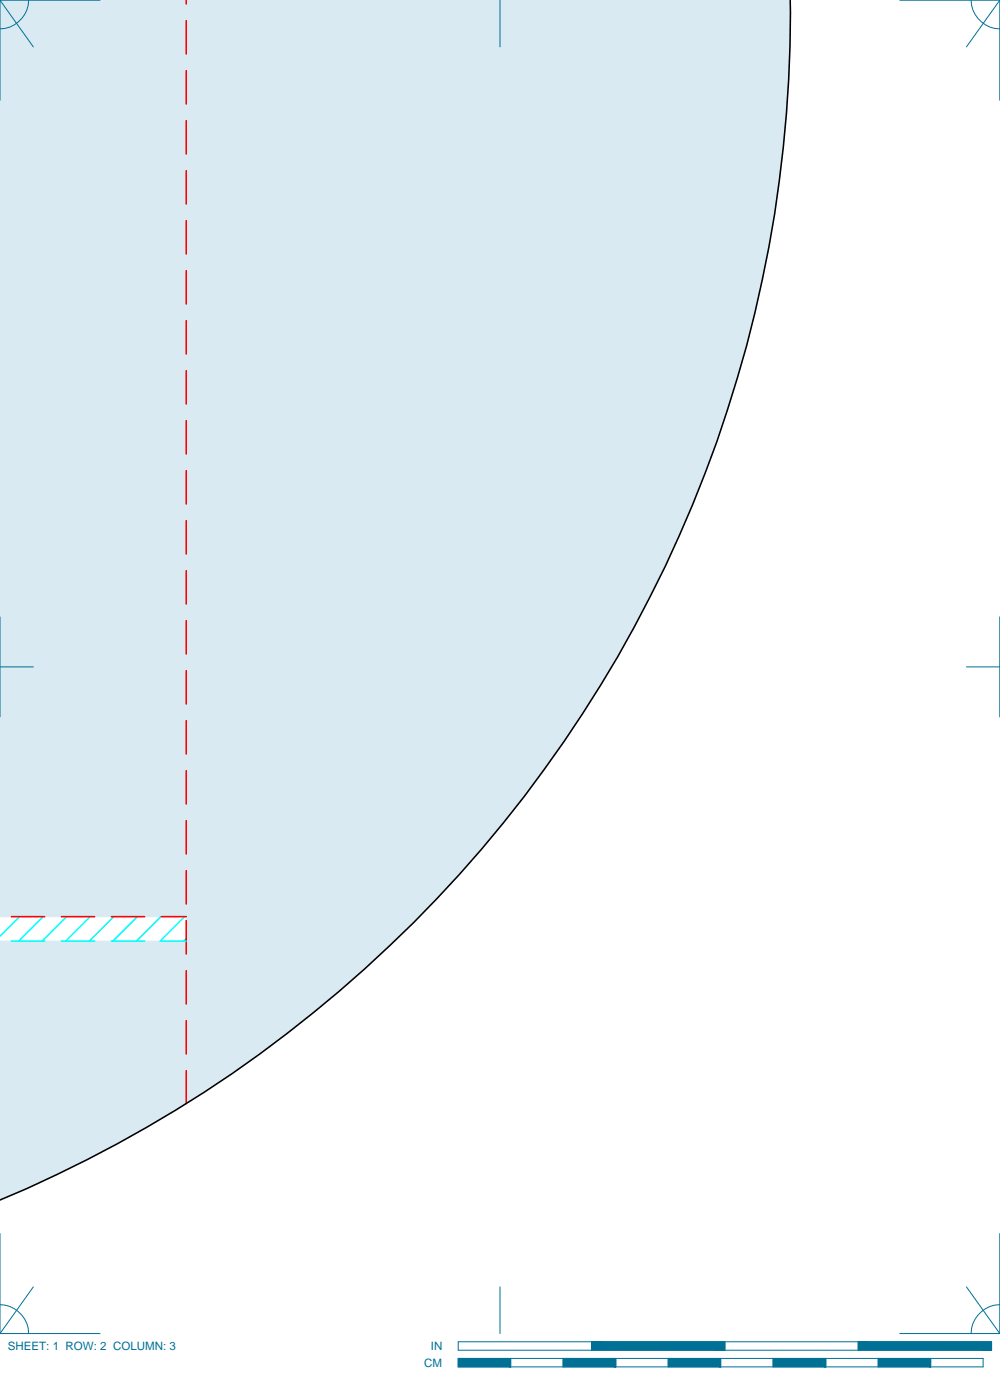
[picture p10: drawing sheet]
<svg xmlns="http://www.w3.org/2000/svg" width="190mm" height="267mm" viewBox="0 0 190 267" stroke-linecap="round" stroke-linejoin="round" font-family="sans-serif">
<defs><g id="words">
<g font-size="2.2" fill="#007095">
<text x="1.5" y="257.2">SHEET: 1 ROW: 2 COLUMN: 3</text>
<text x="82.1" y="257.2">IN</text>
<text x="80.8" y="260.4">CM</text>
</g>
</g></defs>
<!-- layer: 41 SHADE FB -->
<g fill="#d9eaf3" stroke="#d9eaf3" stroke-width=".19">
<path d="M94 0h56.5l.1 2.4z"/>
<path d="M0 1.7l35.5 .7h-35.5z"/>
<path d="M0 7.5l35.5 .8h-35.5z"/>
<path d="M0 8.4l35.5 .1z"/>
<path d="M0 8.6l35.5 .1z"/>
<path d="M0 9l35.5 .1h-35.5z"/>
<path d="M0 9.4l35.5 .2h-35.5z"/>
<path d="M0 9.9l35.5 .1h-35.5z"/>
<path d="M0 10.3l35.5 .1h-35.5z"/>
<path d="M0 10.6l35.5 .1z"/>
<path d="M0 10.7l35.5 .1z"/>
<path d="M0 14.5l35.5 .6h-35.5z"/>
<path d="M0 18.9l35.5 .6h-35.5z"/>
<path d="M0 19.6h35.5z"/>
<path d="M0 19.8h35.5z"/>
<path d="M0 20.1l35.5 .1z"/>
<path d="M0 20.5l35.5 .2h-35.5z"/>
<path d="M0 21l35.5 .1h-35.5z"/>
<path d="M0 21.3l35.5 .1z"/>
<path d="M0 21.5h35.5z"/>
<path d="M0 21.7l35.5 .1z"/>
<path d="M0 21.8h35.5z"/>
<path d="M0 27l35.5 .8h-35.5z"/>
<path d="M0 33.2l35.5 .9h-35.5z"/>
<path d="M0 36.2l35.5 .3h-35.5z"/>
<path d="M0 53.3l35.5 8.6h-35.5z"/>
<path d="M0 64.8l35.5 .4h-35.5z"/>
<path d="M0 70.5l35.5 .9h-35.5z"/>
<path d="M0 76.6l35.5 .9h-35.5z"/>
<path d="M0 82.7l35.5 .8h-35.5z"/>
<path d="M0 88.6l35.5 .9h-35.5z"/>
<path d="M0 94.6l35.5 .8h-35.5z"/>
<path d="M0 100.4l35.5 .8h-35.5z"/>
<path d="M0 106.2l35.5 .8h-35.5z"/>
<path d="M0 110.6l35.5 .6h-35.5z"/>
<path d="M0 112.3l35.5 .4h-35.5z"/>
<path d="M0 147.2l35.5 13.2h-35.5z"/>
<path d="M0 161.5l35.5 .5h-35.5z"/>
<path d="M0 164.8l35.5 .4h-35.5z"/>
<path d="M0 169.2l35.5 .7h-35.5z"/>
<path d="M0 173.9l35.5 .7h-35.5z"/>
<path d="M35.5 203.2h10.6l-5.3 3.6z"/>
<path d="M0 203l35.5 3.8h-35.5z"/>
<path d="M0 209.8l35.5 .4h-35.5z"/>
<path d="M0 213.1l30 .5h-30z"/>
<path d="M0 216.4l24.5 .3h-24.5z"/>
<path d="M0 219.5l18.9 .3h-18.9z"/>
<path d="M0 222.5l13.2 .1h-13.2z"/>
<path d="M0 225.3l7.4 .1h-7.4z"/>
<path d="M0 227.9l1.6 .1z"/>
<path d="M0 228h1.6l-1.6 .6z"/>
<path d="M35.5 2.4l58.5-2.4 56.6 2.4zM35.5 0v2.4l58.5-2.4z"/>
<path d="M0 0v1.7l35.5 .7zM0 0h35.5v2.4z"/>
<path d="M35.5 2.4v5.9h115zM35.5 2.4h115.1l-.1 5.9z"/>
<path d="M0 7.5l35.5 .8v-5.9zM0 2.4h35.5l-35.5 5.1z"/>
<path d="M0 8.4l35.5 .1v-.2zM0 8.3h35.5z"/>
<path d="M35.5 8.3v.4h115zM35.5 8.3h115v.4z"/>
<path d="M0 8.6l35.5 .1v-.2zM0 8.5h35.5l-35.5 .1z"/>
<path d="M35.5 8.7h115zM35.5 8.7h115z"/>
<path d="M0 8.7h35.5zM0 8.7h35.5z"/>
<path d="M35.5 8.7v.4h115zM35.5 8.7h115v.4z"/>
<path d="M0 9l35.5 .1v-.4zM0 8.7h35.5l-35.5 .3z"/>
<path d="M0 9.4l35.5 .2v-.5zM0 9.1h35.5l-35.5 .3z"/>
<path d="M0 9.9l35.5 .1v-.4zM0 9.6h35.5l-35.5 .3z"/>
<path d="M0 10.3l35.5 .1v-.4zM0 10h35.5l-35.5 .3z"/>
<path d="M0 10.6l35.5 .1v-.3zM0 10.4h35.5l-35.5 .2z"/>
<path d="M35.5 9.1v1.7h114.9zM35.5 9.1h115l-.1 1.7z"/>
<path d="M0 10.7l35.5 .1zM0 10.7h35.5z"/>
<path d="M35.5 10.8v4.3h114.7zM35.5 10.8h114.9l-.2 4.3z"/>
<path d="M0 14.5l35.5 .6v-4.3zM0 10.8h35.5l-35.5 3.7z"/>
<path d="M35.5 15.1v4.4h114.4zM35.5 15.1h114.7l-.3 4.4z"/>
<path d="M0 18.9l35.5 .6v-4.4zM0 15.1h35.5l-35.5 3.8z"/>
<path d="M0 19.6l35.5-.1zM0 19.5h35.5z"/>
<path d="M0 19.8h35.5v-.2zM0 19.6h35.5l-35.5 .2z"/>
<path d="M0 20.1l35.5 .1v-.4zM0 19.8h35.5l-35.5 .3z"/>
<path d="M0 20.5l35.5 .2v-.5zM0 20.2h35.5l-35.5 .3z"/>
<path d="M35.5 19.5v1.6h114.4zM35.5 19.5h114.4v1.6z"/>
<path d="M0 21l35.5 .1v-.4zM0 20.7h35.5l-35.5 .3z"/>
<path d="M35.5 21.1v.3h114.3zM35.5 21.1h114.4l-.1 .3z"/>
<path d="M0 21.3l35.5 .1v-.3zM0 21.1h35.5l-35.5 .2z"/>
<path d="M35.5 21.4l114.3 .1zM35.5 21.4l114.3 .1z"/>
<path d="M0 21.5h35.5zM0 21.4h35.5z"/>
<path d="M0 21.7l35.5 .1v-.3zM0 21.5h35.5l-35.5 .2z"/>
<path d="M35.5 21.5v.3h114.3zM35.5 21.5h114.3v.3z"/>
<path d="M0 21.8h35.5zM0 21.8h35.5z"/>
<path d="M35.5 21.8v6h113.8zM35.5 21.8h114.3l-.5 6z"/>
<path d="M0 27l35.5 .8v-6zM0 21.8h35.5l-35.5 5.2z"/>
<path d="M35.5 27.8v6.3h113zM35.5 27.8h113.8l-.8 6.3z"/>
<path d="M0 33.2l35.5 .9v-6.3zM0 27.8h35.5l-35.5 5.4z"/>
<path d="M35.5 34.1v2.4h112.7zM35.5 34.1h113l-.3 2.4z"/>
<path d="M0 36.2l35.5 .3v-2.4zM0 34.1h35.5l-35.5 2.1z"/>
<path d="M35.5 36.5v3.9h112.1zM35.5 36.5h112.7l-.6 3.9z"/>
<path d="M35.5 40.4v6.3h111.1zM35.5 40.4h112.1l-1 6.3z"/>
<path d="M35.5 46.7v6.2h109.8zM35.5 46.7h111.1l-1.3 6.2z"/>
<path d="M35.5 52.9v6.2h108.4zM35.5 52.9h109.8l-1.4 6.2z"/>
<path d="M35.5 59.1v2.8h107.7zM35.5 59.1h108.4l-.7 2.8z"/>
<path d="M0 53.3l35.5 8.6v-25.4zM0 36.5h35.5l-35.5 16.8z"/>
<path d="M35.5 61.9v3.3h106.9zM35.5 61.9h107.7l-.8 3.3z"/>
<path d="M0 64.8l35.5 .4v-3.3zM0 61.9h35.5l-35.5 2.9z"/>
<path d="M35.5 65.2v6.2h105.2zM35.5 65.2h106.9l-1.7 6.2z"/>
<path d="M0 70.5l35.5 .9v-6.2zM0 65.2h35.5l-35.5 5.3z"/>
<path d="M35.5 71.4v6.1h103.3zM35.5 71.4h105.2l-1.9 6.1z"/>
<path d="M0 76.6l35.5 .9v-6.1zM0 71.4h35.5l-35.5 5.2z"/>
<path d="M35.5 77.5v6h101.3zM35.5 77.5h103.3l-2 6z"/>
<path d="M0 82.7l35.5 .8v-6zM0 77.5h35.5l-35.5 5.2z"/>
<path d="M35.5 83.5v6h99.1zM35.5 83.5h101.3l-2.2 6z"/>
<path d="M0 88.6l35.5 .9v-6zM0 83.5h35.5l-35.5 5.1z"/>
<path d="M35.5 89.5v5.9h96.7zM35.5 89.5h99.1l-2.4 5.9z"/>
<path d="M0 94.6l35.5 .8v-5.9zM0 89.5h35.5l-35.5 5.1z"/>
<path d="M35.5 95.4v5.8h94.3zM35.5 95.4h96.7l-2.4 5.8z"/>
<path d="M0 100.4l35.5 .8v-5.8zM0 95.4h35.5l-35.5 5z"/>
<path d="M35.5 101.2v5.8h91.6zM35.5 101.2h94.3l-2.7 5.8z"/>
<path d="M0 106.2l35.5 .8v-5.8zM0 101.2h35.5l-35.5 5z"/>
<path d="M35.5 107v4.2h89.6zM35.5 107h91.6l-2 4.2z"/>
<path d="M0 110.6l35.5 .6v-4.2zM0 107h35.5l-35.5 3.6z"/>
<path d="M35.5 111.2v1.5h88.8zM35.5 111.2h89.6l-.8 1.5z"/>
<path d="M0 112.3l35.5 .4v-1.5zM0 111.2h35.5l-35.5 1.1z"/>
<path d="M35.5 112.7v5.7h85.9zM35.5 112.7h88.8l-2.9 5.7z"/>
<path d="M35.5 118.4v5.6h82.8zM35.5 118.4h85.9l-3.1 5.6z"/>
<path d="M35.5 124v5.4h79.6zM35.5 124h82.8l-3.2 5.4z"/>
<path d="M35.5 129.4v5.4h76.2zM35.5 129.4h79.6l-3.4 5.4z"/>
<path d="M35.5 134.8v5.3h72.7zM35.5 134.8h76.2l-3.5 5.3z"/>
<path d="M35.5 140.1v5.2h69.1zM35.5 140.1h72.7l-3.6 5.2z"/>
<path d="M35.5 145.3v5.2h65.3zM35.5 145.3h69.1l-3.8 5.2z"/>
<path d="M35.5 150.5v5h61.4zM35.5 150.5h65.3l-3.9 5z"/>
<path d="M35.5 155.5v4.9h57.4zM35.5 155.5h61.4l-4 4.9z"/>
<path d="M0 147.2l35.5 13.2v-47.7zM0 112.7h35.5l-35.5 34.5z"/>
<path d="M35.5 160.4v1.6h56zM35.5 160.4h57.4l-1.4 1.6z"/>
<path d="M0 161.5l35.5 .5v-1.6zM0 160.4h35.5l-35.5 1.1z"/>
<path d="M35.5 162v3.2h53.2zM35.5 162h56l-2.8 3.2z"/>
<path d="M0 164.8l35.5 .4v-3.2zM0 162h35.5l-35.5 2.8z"/>
<path d="M35.5 165.2v4.7h48.9zM35.5 165.2h53.2l-4.3 4.7z"/>
<path d="M0 169.2l35.5 .7v-4.7zM0 165.2h35.5l-35.5 4z"/>
<path d="M35.5 169.9v4.6h44.5zM35.5 169.9h48.9l-4.4 4.6z"/>
<path d="M35.5 174.5v.1h44.4zM35.5 174.5h44.5l-.1 .1z"/>
<path d="M0 173.9l35.5 .7v-4.7zM0 169.9h35.5l-35.5 4z"/>
<path d="M35.5 174.6v4.4h40zM35.5 174.6h44.4l-4.4 4.4z"/>
<path d="M35.5 179v.3h39.7zM35.5 179h40l-.3 .3z"/>
<path d="M35.5 179.3v4h35.4zM35.5 179.3h39.7l-4.3 4z"/>
<path d="M35.5 183.3v4.2h30.6zM35.5 183.3h35.4l-4.8 4.2z"/>
<path d="M35.5 187.5v4.1h25.8zM35.5 187.5h30.6l-4.8 4.1z"/>
<path d="M35.5 191.6v4h20.8zM35.5 191.6h25.8l-5 4z"/>
<path d="M35.5 195.6v3.9h15.7zM35.5 195.6h20.8l-5.1 3.9z"/>
<path d="M35.5 199.5v3.7h10.6zM35.5 199.5h15.7l-5.1 3.7z"/>
<path d="M35.5 203.2v3.6h5.3zM35.5 206.8h5.3l-5.3 3.4z"/>
<path d="M0 203l35.5 3.8v-27.5zM0 179.3h35.5l-35.5 23.7z"/>
<path d="M0 209.8l35.5 .4v-3.4zM0 206.8h35.5l-35.5 3z"/>
<path d="M0 213.1l30 .5 5.5-3.4zM0 210.2h35.5l-35.5 2.9z"/>
<path d="M0 216.4l24.5 .3 5.5-3.1zM0 213.6h30l-30 2.8z"/>
<path d="M0 219.5l18.9 .3 5.6-3.1zM0 216.7h24.5l-24.5 2.8z"/>
<path d="M0 222.5l13.2 .1 5.7-2.8zM0 219.8h18.9l-18.9 2.7z"/>
<path d="M0 225.3l7.4 .1 5.8-2.8zM0 222.6h13.2l-13.2 2.7z"/>
<path d="M0 227.9l1.6 .1 5.8-2.6zM0 225.4h7.4l-7.4 2.5z"/>
</g>
<!-- layer: 04 BEVEL -->
<g fill="none" stroke="#0ff" stroke-width=".3">
<path d="M2.2 179.3h6.3M3.7 174.6l-3.7 3.8M8.2 174.6l-4.6 4.7M11.7 179.3h6.3M12.7 174.6l-4.7 4.7M17.2 174.6l-4.7 4.7M21.2 179.3h6.4M21.7 174.6l-4.7 4.7M26.2 174.6l-4.7 4.7M30.6 174.6l-4.6 4.7M30.7 179.3h4.8M35.1 174.6l-4.6 4.7"/>
<path d="M35.5 178.8l-.5 .5"/>
</g>
<!-- layer: 02 SCORE -->
<g fill="none" stroke="#f00" stroke-width=".3">
<path d="M35.5 0v.8M35.5 3.9v6.4M35.5 13.5v6.3M35.5 23v6.3M35.5 32.5v6.4M35.5 42v6.4M35.5 51.6v6.3M35.5 61.1v6.3M35.5 70.6v6.4M35.5 80.1v6.4M35.5 89.7v6.3M35.5 99.2v6.3"/>
<path d="M35.5 108.7v6.4M35.5 118.2v6.4M35.5 127.8v6.3M35.5 137.3v6.3M35.5 146.8v6.4M35.5 156.3v6.4M2.2 174.6h6.3M11.7 174.6h6.3M21.2 174.6h6.4M30.7 174.6h4.8M35.5 165.9v6.3M35.5 175.4v6.3"/>
<path d="M35.5 184.9v6.4M35.5 194.4v6.4M35.5 204v6.2"/>
</g>
<!-- layer: 01 CUT -->
<path d="M150.5 0a245.2 245.2 0 0 1-150.5 228.6" fill="none" stroke="#000" stroke-width=".3"/>
<!-- layer: 22 TILED -->
<g fill="none" stroke="#007095" stroke-width=".19">
<path d="M0 0l6.3 8.9M5.5 0a5.6 5.6 0 0 1-5.5 5.5M19 0h-19v19.1M95.2 0v8.9M171.4 0h19.1v19.1M185 0a5.6 5.6 0 0 0 5.5 5.5M190.5 0l-6.4 8.9M0 117.5v19.1M190.5 117.5v19.1M0 127h6.3M184.1 127h6.4M0 235v19h19"/>
<path d="M190.5 235v19h-19.1M0 248.5a5.6 5.6 0 0 1 5.5 5.5M6.3 245.2l-6.3 8.8M87.3 255.6h101.6v1.6h-101.6zM87.3 258.8h100v1.6h-100zM95.2 245.2v8.8M97.3 258.8v1.6M107.3 258.8v1.6M112.7 255.6v1.6M117.3 258.8v1.6M127.3 258.8v1.6M137.3 258.8v1.6"/>
<path d="M138.1 255.6v1.6M147.3 258.8v1.6M157.3 258.8v1.6M163.5 255.6v1.6M167.3 258.8v1.6M177.3 258.8v1.6M184.1 245.2l6.4 8.8M190.5 248.5a5.6 5.6 0 0 0-5.5 5.5"/>
</g>
<g fill="#007095" stroke="#007095" stroke-width=".19">
<path d="M163.5 255.6v1.6h25.4zM163.5 255.6h25.4v1.6z"/>
<path d="M112.7 255.6v1.6h25.4zM112.7 255.6h25.4v1.6z"/>
<path d="M167.3 258.8v1.6h10zM167.3 258.8h10v1.6z"/>
<path d="M147.3 258.8v1.6h10zM147.3 258.8h10v1.6z"/>
<path d="M127.3 258.8v1.6h10zM127.3 258.8h10v1.6z"/>
<path d="M107.3 258.8v1.6h10zM107.3 258.8h10v1.6z"/>
<path d="M87.3 258.8v1.6h10zM87.3 258.8h10v1.6z"/>
</g>
<use href="#words"/>
</svg>
